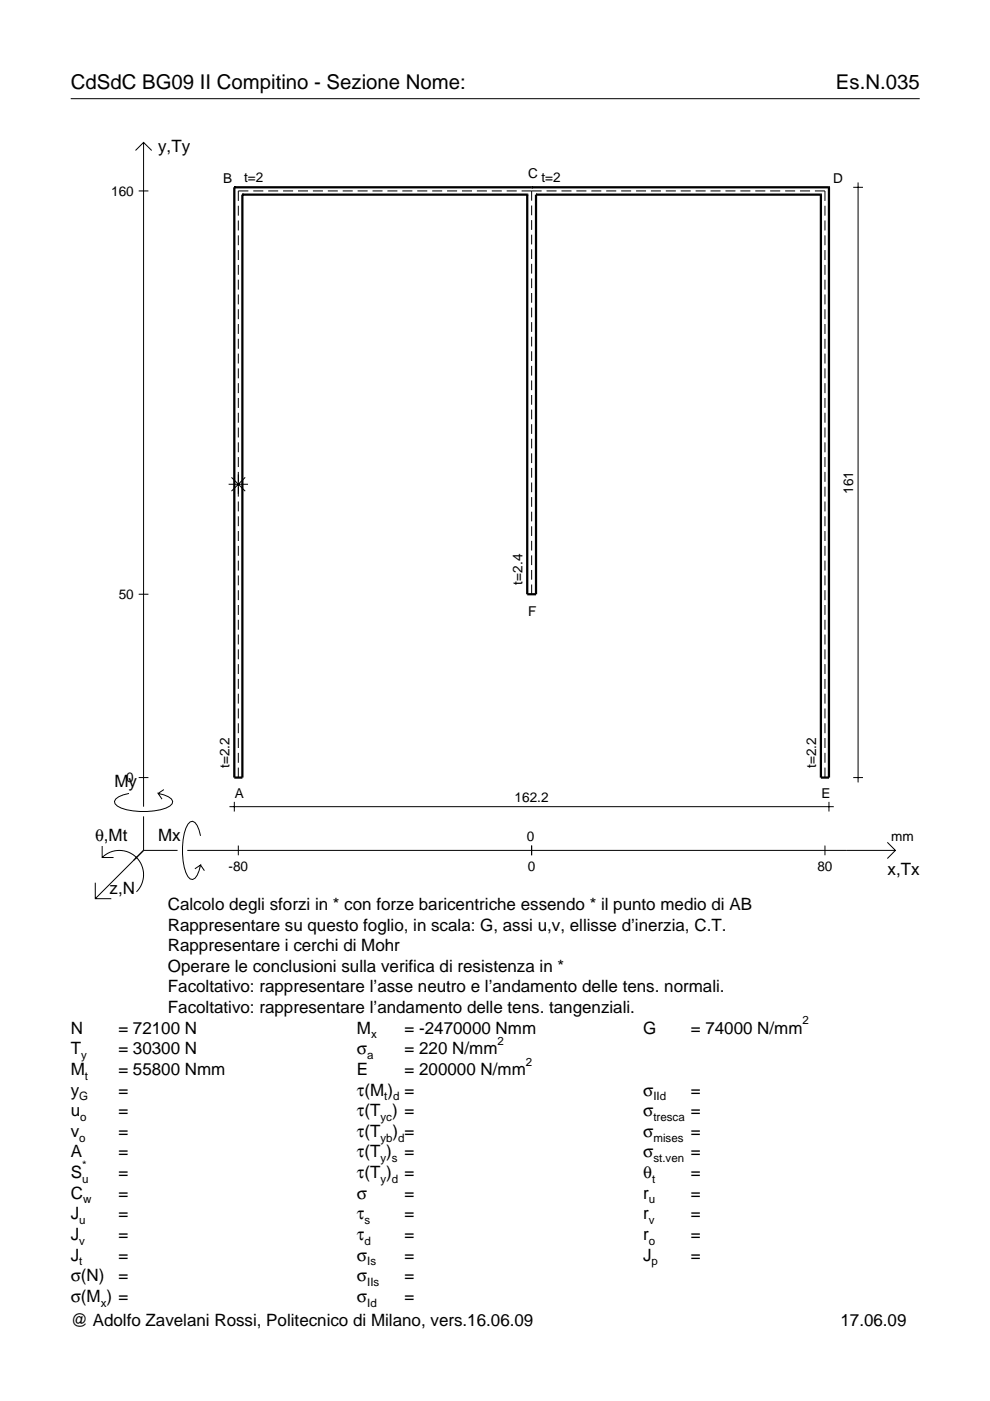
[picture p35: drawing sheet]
<svg xmlns="http://www.w3.org/2000/svg" width="210mm" height="297mm" viewBox="0 0 210 297" stroke-linecap="round" stroke-linejoin="round" font-family="sans-serif">
<defs><g id="words">
<g font-size="4.3">
<text x="15" y="18.9">CdSdC BG09 II Compitino - Sezione Nome:</text>
<text x="177.2" y="18.9">Es.N.035</text>
</g>
<g font-size="3.6">
<text x="33.5" y="32.3">y,Ty</text>
<text x="24.3" y="166.9">My</text>
<text x="20.1" y="178.2">θ,Mt</text>
<text x="33.5" y="178.2">Mx</text>
<text x="188.2" y="185.5">x,Tx</text>
<text x="23.2" y="189.6">z,N</text>
<text x="35.6" y="192.9">Calcolo degli sforzi in * con forze baricentriche essendo * il punto medio di AB</text>
<text x="35.6" y="197.3">Rappresentare su questo foglio, in scala: G, assi u,v, ellisse d’inerzia, C.T.</text>
<text x="35.6" y="201.7">Rappresentare i cerchi di Mohr</text>
<text x="35.6" y="206">Operare le conclusioni sulla verifica di resistenza in *</text>
<text x="35.6" y="210.4">Facoltativo: rappresentare l’asse neutro e l’andamento delle tens. normali.</text>
<text x="35.6" y="214.8">Facoltativo: rappresentare l’andamento delle tens. tangenziali.</text>
<text x="15" y="219.2">N</text>
<text x="25.1" y="219.2">= 72100 N</text>
<text x="75.7" y="219.2">M</text>
<text x="85.8" y="219.2">= -2470000 Nmm</text>
<text x="136.4" y="219.2">G</text>
<text x="146.5" y="219.2">= 74000 N/mm</text>
<text x="15" y="223.5">T</text>
<text x="15" y="227.9">M</text>
<text x="25.1" y="223.5">= 30300 N</text>
<text x="25.1" y="227.9">= 55800 Nmm</text>
<text x="75.7" y="223.5">σ</text>
<text x="75.7" y="227.9">E</text>
<text x="85.8" y="223.5">= 220 N/mm</text>
<text x="85.8" y="227.9">= 200000 N/mm</text>
<text x="15" y="232.3">y</text>
<text x="25.1" y="232.3">=</text>
<text x="75.7" y="232.3">τ(M ) =</text>
<text x="136.4" y="232.3">σ</text>
<text x="146.5" y="232.3">=</text>
<text x="15" y="236.7">u</text>
<text x="25.1" y="236.7">=</text>
<text x="75.7" y="236.7">τ(T ) =</text>
<text x="136.4" y="236.7">σ</text>
<text x="146.5" y="236.7">=</text>
<text x="15" y="241">v</text>
<text x="15" y="245.4">A</text>
<text x="25.1" y="241">=</text>
<text x="25.1" y="245.4">=</text>
<text x="75.7" y="241">τ(T</text>
<text x="75.7" y="245.4">τ(T )</text>
<text x="83.3" y="241">) =</text>
<text x="85.8" y="245.4">=</text>
<text x="136.4" y="241">σ</text>
<text x="136.4" y="245.4">σ</text>
<text x="146.5" y="241">=</text>
<text x="146.5" y="245.4">=</text>
<text x="15" y="249.8">S</text>
<text x="25.1" y="249.8">=</text>
<text x="75.7" y="249.8">τ(T )</text>
<text x="85.8" y="249.8">=</text>
<text x="136.4" y="249.8">θ</text>
<text x="146.5" y="249.8">=</text>
<text x="15" y="254.2">C</text>
<text x="25.1" y="254.2">=</text>
<text x="75.7" y="254.2">σ</text>
<text x="85.8" y="254.2">=</text>
<text x="136.4" y="254.2">r</text>
<text x="146.5" y="254.2">=</text>
<text x="15" y="258.5">J</text>
<text x="15" y="262.9">J</text>
<text x="25.1" y="262.9">=</text>
<text x="25.1" y="258.5">=</text>
<text x="75.7" y="258.5">τ</text>
<text x="75.7" y="262.9">τ</text>
<text x="85.8" y="258.5">=</text>
<text x="85.8" y="262.9">=</text>
<text x="136.4" y="258.5">r</text>
<text x="136.4" y="262.9">r</text>
<text x="146.5" y="262.9">=</text>
<text x="146.5" y="258.5">=</text>
<text x="15" y="267.3">J</text>
<text x="25.1" y="267.3">=</text>
<text x="75.7" y="267.3">σ</text>
<text x="85.8" y="267.3">=</text>
<text x="136.4" y="267.3">J</text>
<text x="146.5" y="267.3">=</text>
<text x="15" y="271.7">σ(N)</text>
<text x="25.1" y="271.7">=</text>
<text x="75.7" y="271.7">σ</text>
<text x="85.8" y="271.7">=</text>
<text x="15" y="276">σ(M ) =</text>
<text x="15" y="281.2">@ Adolfo Zavelani Rossi, Politecnico di Milano, vers.16.06.09</text>
<text x="75.7" y="276">σ</text>
<text x="85.8" y="276">=</text>
<text x="178.2" y="281.2">17.06.09</text>
</g>
<g font-size="2.9">
<text x="23.6" y="41.5">160</text>
<text x="47.3" y="38.9">B</text>
<text x="51.7" y="38.7">t=2</text>
<text x="112" y="37.7">C</text>
<text x="114.8" y="38.7">t=2</text>
<text x="176.7" y="38.9">D</text>
<text x="180.9" y="104.7" transform="rotate(-90 180.9 104.7)">161</text>
<text x="110.8" y="123.9" transform="rotate(-90 110.8 123.9)">t=2.4</text>
<text x="25.2" y="127">50</text>
<text x="112" y="130.5">F</text>
<text x="26.8" y="165.9">0</text>
<text x="48.6" y="162.8" transform="rotate(-90 48.6 162.8)">t=2.2</text>
<text x="173" y="162.8" transform="rotate(-90 173 162.8)">t=2.2</text>
<text x="49.8" y="169.3">A</text>
<text x="109.1" y="170">162.2</text>
<text x="174.2" y="169.3">E</text>
<text x="111.7" y="178.2">0</text>
<text x="189" y="178.2">mm</text>
<text x="48.4" y="184.7">-80</text>
<text x="111.9" y="184.7">0</text>
<text x="173.3" y="184.7">80</text>
</g>
<g font-size="2.4">
<text x="78.7" y="220.2">x</text>
<text x="105.5" y="221.5">2</text>
<text x="170.2" y="217.2">2</text>
<text x="17.2" y="224.5">y</text>
<text x="77.9" y="224.5">a</text>
<text x="111.5" y="225.9">2</text>
<text x="16.8" y="233.3">G</text>
<text x="18" y="228.9">t</text>
<text x="81.5" y="233.3">t d</text>
<text x="138.5" y="233.3">IId</text>
<text x="17" y="237.7">o</text>
<text x="80.7" y="237.7">yc</text>
<text x="138.5" y="237.7">tresca</text>
<text x="16.8" y="242">o</text>
<text x="80.7" y="242">yb d</text>
<text x="138.5" y="242">mises</text>
<text x="17.4" y="250.8">u</text>
<text x="17.4" y="247.8">*</text>
<text x="80.7" y="246.4">y s</text>
<text x="80.7" y="250.8">y d</text>
<text x="138.2" y="250.8">t</text>
<text x="138.5" y="246.4">st.ven</text>
<text x="17.6" y="255.2">w</text>
<text x="137.6" y="255.2">u</text>
<text x="16.8" y="259.5">u</text>
<text x="16.8" y="263.9">v</text>
<text x="77.3" y="259.5">s</text>
<text x="77.3" y="263.9">d</text>
<text x="137.6" y="259.5">v</text>
<text x="137.6" y="263.9">o</text>
<text x="16.8" y="268.3">t</text>
<text x="77.9" y="268.3">Is</text>
<text x="138.2" y="268.3">p</text>
<text x="77.9" y="272.7">IIs</text>
<text x="21.4" y="277">x</text>
<text x="77.9" y="277">Id</text>
</g>
</g></defs>
<g fill="none" stroke="#000" stroke-width=".21">
<path d="M15 20.9h180M28.7 31.9l1.7-1.7 1.8 1.7M30.4 30.2v140.8M180.9 39.7h2.1M181.9 38.7v127.2M29.4 40.5h2.1M50.5 43.6v2.1M50.5 46.8v2.1M50.5 49.9v2.1M50.5 53v2.1M50.5 56.2v2.1M50.5 59.3v2.1"/>
<path d="M52.7 40.5h-2.2v2.1M53.7 40.5h2.1M56.9 40.5h2.1M60 40.5h2.1M63.2 40.5h2.1M66.3 40.5h2.2M69.5 40.5h2.1M72.7 40.5h2.1M75.8 40.5h2.1M79 40.5h2.1M82.1 40.5h2.2M85.3 40.5h2.1"/>
<path d="M88.5 40.5h2.1M91.6 40.5h2.2M94.8 40.5h2.1M97.9 40.5h2.2M101.1 40.5h2.1M104.3 40.5h2.1M107.4 40.5h2.2M110.6 40.5h4.2M112.7 40.5v2M112.7 43.6v2M112.7 46.7v2M112.7 49.8v2"/>
<path d="M112.7 52.9v2M112.7 55.9v2.1M112.7 59v2.1M115.9 40.5h2.1M119 40.5h2.2M122.2 40.5h2.1M125.4 40.5h2.1M128.5 40.5h2.2M131.7 40.5h2.1M134.8 40.5h2.2M138 40.5h2.1M141.2 40.5h2.1"/>
<path d="M144.3 40.5h2.2M147.5 40.5h2.1M150.6 40.5h2.2M153.8 40.5h2.1M157 40.5h2.1M160.1 40.5h2.2M163.3 40.5h2.1M166.5 40.5h2.1M169.6 40.5h2.1M172.8 40.5h2.1v2.1M174.9 43.6v2.1M174.9 46.8v2.1"/>
<path d="M174.9 49.9v2.1M174.9 53v2.1M174.9 56.2v2.1M174.9 59.3v2.1M50.5 62.4v2.1M50.5 65.6v2.1M50.5 68.7v2.1M50.5 71.8v2.1M50.5 75v2.1M50.5 78.1v2.1M112.7 62.1v2.1M112.7 65.2v2.1"/>
<path d="M112.7 68.3v2.1M112.7 71.4v2.1M112.7 74.5v2M112.7 77.6v2M174.9 62.4v2.1M174.9 65.6v2.1M174.9 68.7v2.1M174.9 71.8v2.1M174.9 75v2.1M174.9 78.1v2.1M50.5 81.2v2.2M50.5 84.4v2.1"/>
<path d="M50.5 87.5v2.1M50.5 90.6v2.2M50.5 93.8v2.1M50.5 96.9v2.1M112.7 80.7v2M112.7 83.8v2M112.7 86.8v2.1M112.7 89.9v2.1M112.7 93v2.1M112.7 96.1v2.1M112.7 99.2v2.1M174.9 81.2v2.2"/>
<path d="M174.9 84.4v2.1M174.9 87.5v2.1M174.9 90.6v2.2M174.9 93.8v2.1M174.9 96.9v2.1M48.5 102.7h4.1M49.1 101.2l2.9 2.9M50.5 100.1v5.2M50.5 106.3v2.1M50.5 109.5v2.1M50.5 112.6v2.1M50.5 115.7v2.1"/>
<path d="M50.5 118.9v2.1M52 101.2l-2.9 2.9M112.7 102.3v2.1M112.7 105.4v2.1M112.7 108.5v2M112.7 111.6v2M112.7 114.7v2M112.7 117.8v2M174.9 100.1v2.1M174.9 103.2v2.1M174.9 106.3v2.1M174.9 109.5v2.1"/>
<path d="M174.9 112.6v2.1M174.9 115.7v2.1M174.9 118.9v2.1M29.4 126h2.1M50.5 122v2.1M50.5 125.1v2.1M50.5 128.3v2.1M50.5 131.4v2.1M50.5 134.5v2.1M50.5 137.7v2.1M112.7 120.8v2.1M112.7 123.9v2.1"/>
<path d="M174.9 122v2.1M174.9 125.1v2.1M174.9 128.3v2.1M174.9 131.4v2.1M174.9 134.5v2.1M174.9 137.7v2.1M50.5 140.8v2.1M50.5 143.9v2.2M50.5 147.1v2.1M50.5 150.2v2.1M50.5 153.4v2.1M50.5 156.5v2.1"/>
<path d="M50.5 159.6v2.1M174.9 140.8v2.1M174.9 143.9v2.2M174.9 147.1v2.1M174.9 150.2v2.1M174.9 153.4v2.1M174.9 156.5v2.1M174.9 159.6v2.1M21.7 179.4v2.4h2.4M27.3 168.2a3.6 3.6 0 0 0-3 1.7l.1 .5a5.6 5.6 0 0 0 3.8 1.5 13.4 13.4 0 0 0 7.8-1l.5-.5 .1-.5a3.6 3.6 0 0 0-3.1-1.7l.8 1.2M29.4 164.9h2.1M30.4 173.1v7.2"/>
<path d="M34.7 167.4l-1.2 .8M42.5 177.2a3.6 3.6 0 0 0-1.7-3.1l-.5 .2a5.7 5.7 0 0 0-1.5 3.7 13.3 13.3 0 0 0 1 7.9l.5 .5 .5 .1a3.6 3.6 0 0 0 1.7-3.1l-1.2 .8M48.6 171h128.2M49.7 170v2.1M50.5 162.8v2.1M50.5 179.3v2M112.7 179.3v2M174.9 162.8v2.1M174.9 179.3v2M175.8 170v2.1M180.9 164.9h2.1M188.1 178.6l1.7 1.7-1.7 1.7"/>
<path d="M20.2 187.2v3.3h3.4M21.7 181.8a5.1 5.1 0 0 1 7.2 0 5.1 5.1 0 0 1 0 7.3M30.4 180.3l-10.2 10.2M30.4 180.3h7.2M39.7 180.3h150.1M42.5 183.4l.8 1.2"/>
</g>
<g fill="none" stroke="#000" stroke-width=".48">
<path d="M49.7 39.7h.1M49.7 39.7v125.2h1.7v-123.6M49.7 39.7h126.1M112.7 39.7h.1M175.8 39.7h.1M175.8 39.7v125.2h-1.8v-123.6M51.4 41.3h.1M51.4 41.3h60.4M111.8 41.3h.1M111.8 41.3v84.7h1.8v-84.7M113.6 41.3h.1M113.6 41.3h60.4"/>
<path d="M174 41.3h.1"/>
</g>
<use href="#words"/>
</svg>
